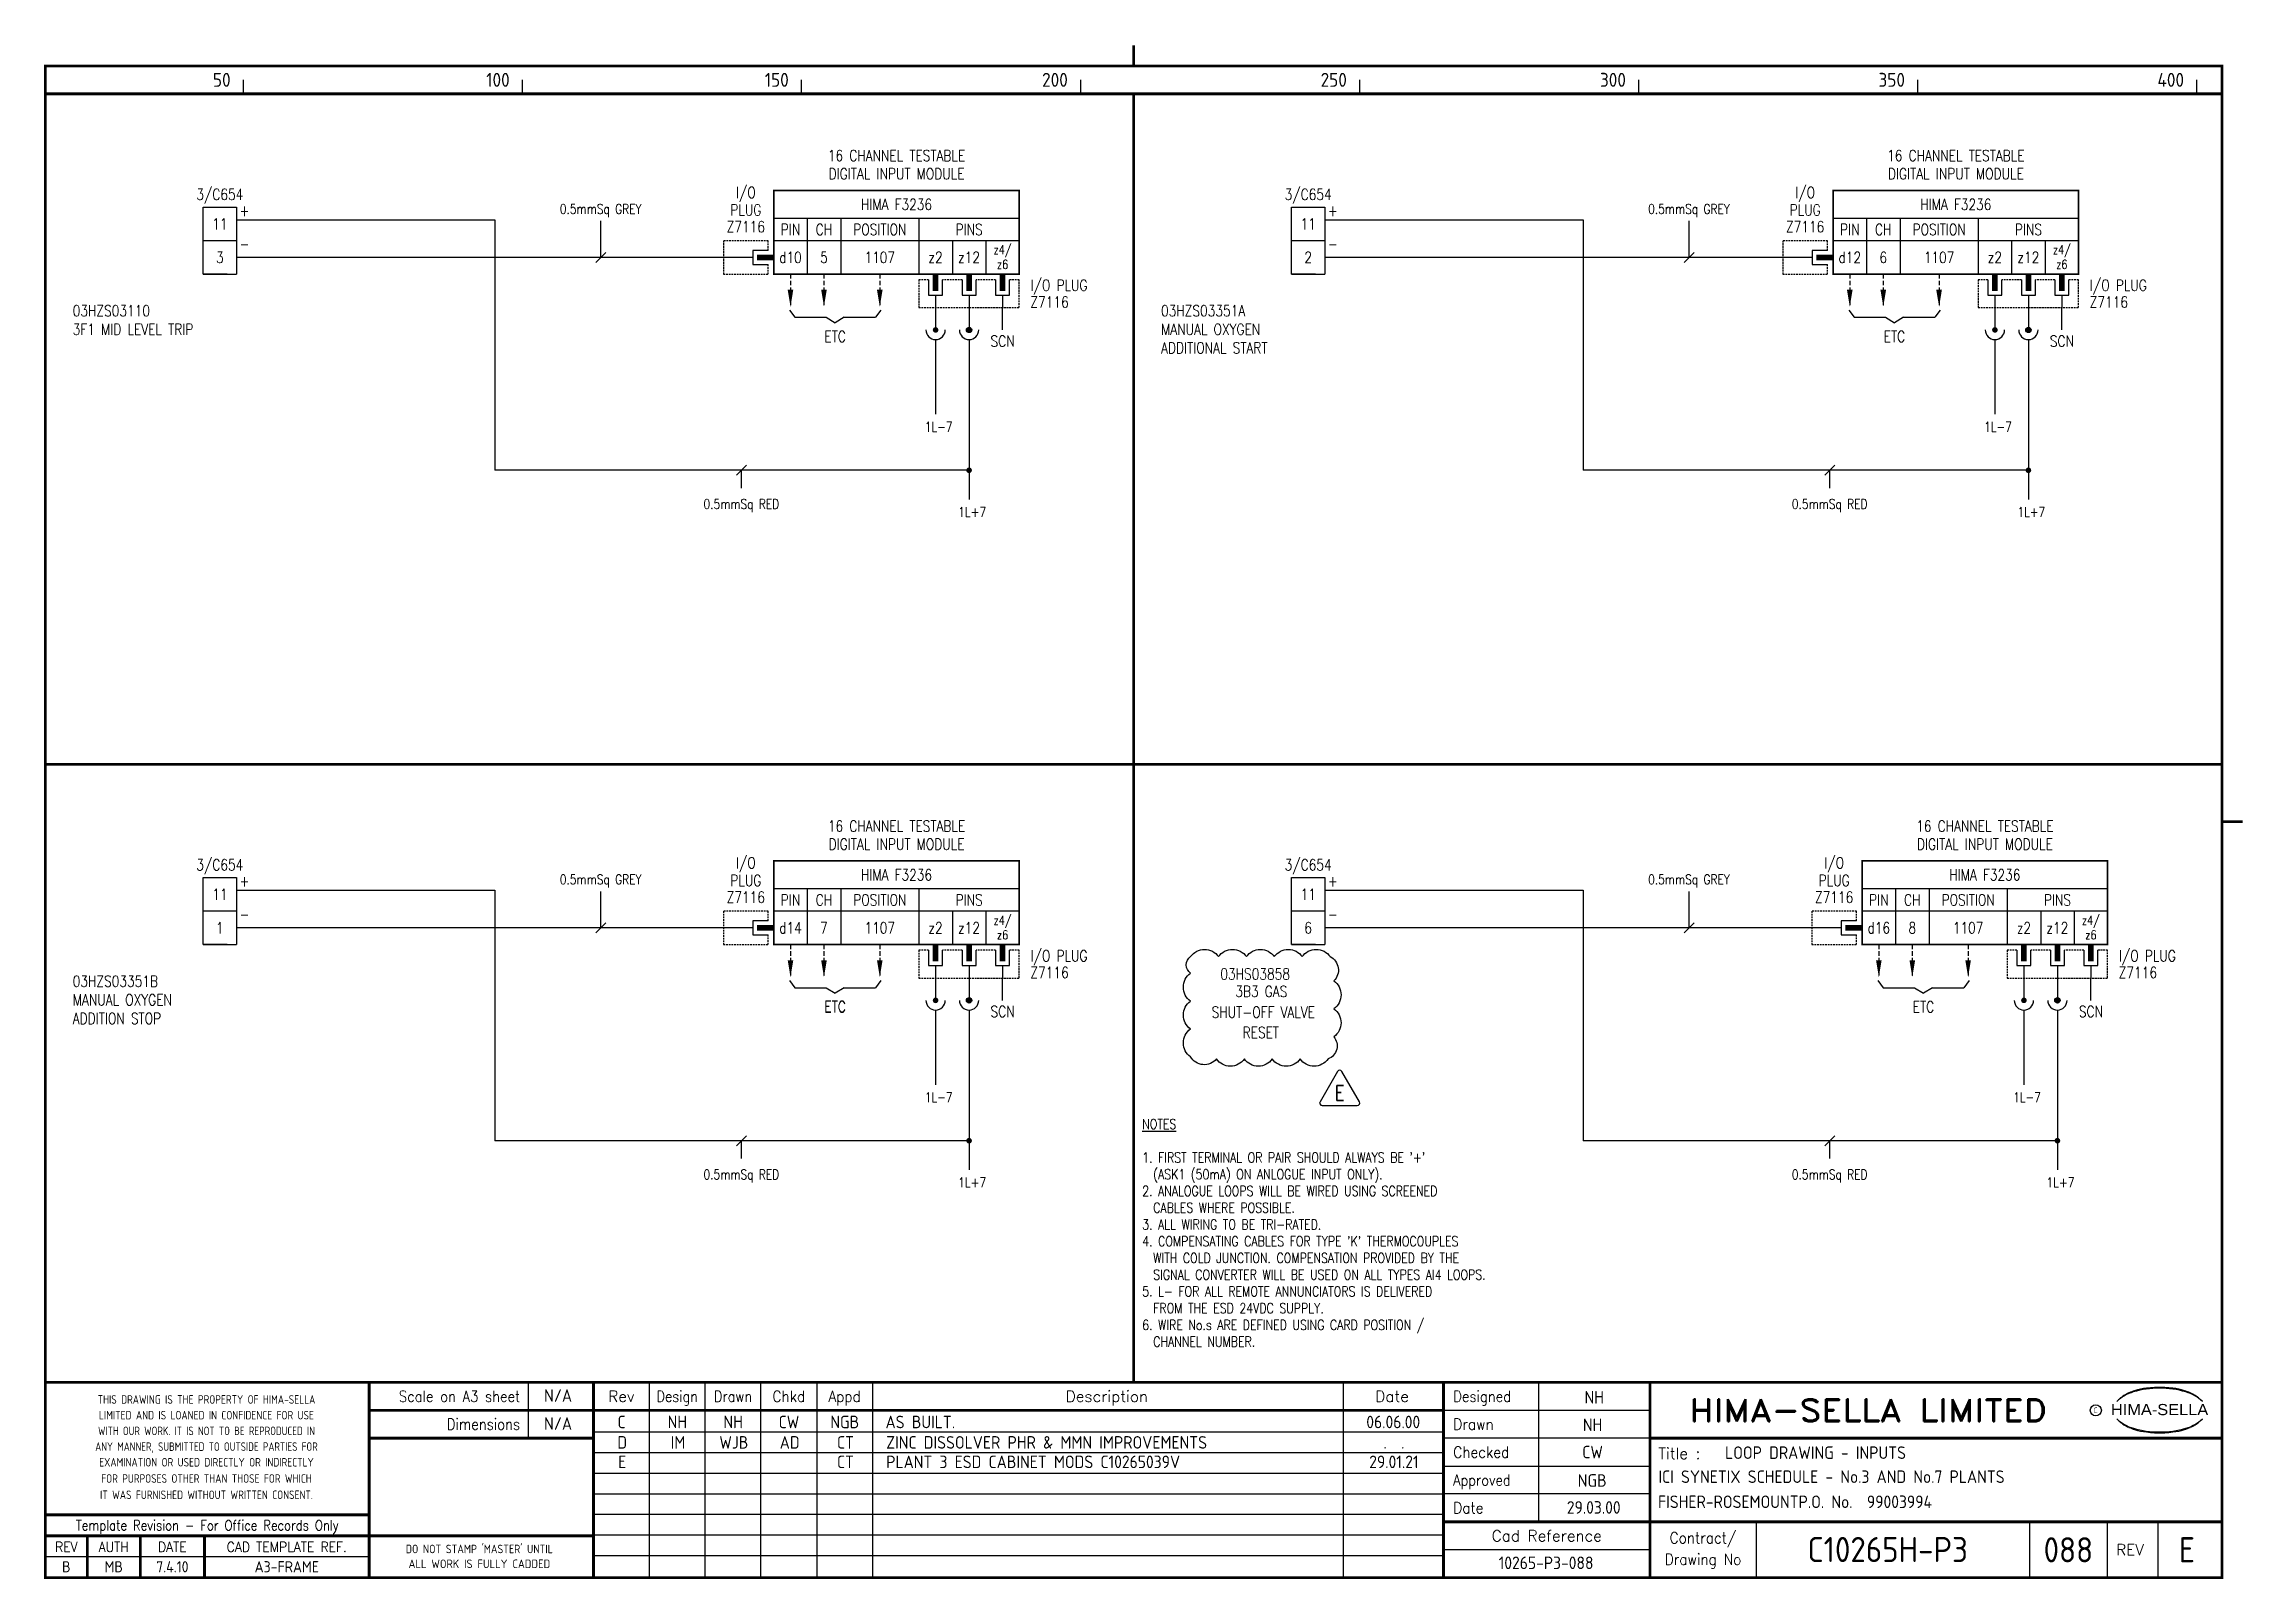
# Model space of a CAD drawing. Extents: x 14 to 408, y 0 to 275.
import ezdxf
from ezdxf.enums import TextEntityAlignment as Align

# ---------------------------------------------------------------- set-up
doc = ezdxf.new("R2010")
doc.units = 0
doc.header["$LTSCALE"] = 0.25
doc.header["$MEASUREMENT"] = 0
doc.linetypes.add('HIDDEN2', pattern=[4.7625, 3.175, -1.5875])
doc.layers.get('0').update_dxf_attribs({"color": 41, "linetype": 'CONTINUOUS'})
for name, color, linetype in [('00-DRG_FRAME', 12, 'CONTINUOUS'), ('01-DRAW', 7, 'CONTINUOUS'), ('02-TEXT', 2, 'CONTINUOUS'), ('051-TEXT', 2, 'CONTINUOUS'), ('DES', 2, 'CONTINUOUS'), ('DIM', 3, 'CONTINUOUS'), ('LAB', 2, 'CONTINUOUS'), ('RACK', 2, 'CONTINUOUS'), ('SLOT', 2, 'CONTINUOUS'), ('SNA', 2, 'CONTINUOUS'), ('TEXT', 2, 'CONTINUOUS'), ('TPOL', 3, 'CONTINUOUS'), ('XR_FUNCTION', 2, 'CONTINUOUS'), ('XR_MAIN', 2, 'CONTINUOUS')]:
    doc.layers.add(name, color=color, linetype=linetype)
doc.styles.add('ARIAL', font='arial.ttf', dxfattribs={"height": 2.5})
doc.styles.add('CROSSREF', font='ROMANS.shx', dxfattribs={"width": 0.8, "height": 1})
doc.styles.add('FUNCTION', font='ROMANS.shx', dxfattribs={"width": 0.8, "height": 2.5})
doc.styles.add('ISO', font='iso.shx')
doc.styles.add('PINS', font='ROMANS.shx', dxfattribs={"width": 0.8, "height": 2.5})
doc.styles.add('RACK', font='ROMANS.shx', dxfattribs={"width": 0.8, "height": 2.5})
doc.styles.add('ROMAND', font='ROMAND')
doc.styles.add('ROMANS', font='romans.shx', dxfattribs={"width": 0.8})
doc.styles.add('SLOT', font='romans.shx', dxfattribs={"width": 0.8, "height": 2})
doc.styles.add('SYMBOL', font='ROMANS.shx', dxfattribs={"width": 0.8, "height": 20})

msp = doc.modelspace()

# ---------------------------------------------------------------- texts
at = {"layer": '00-DRG_FRAME', "style": 'ISO'}
for s, p in [('50', (47.69, 267.75)), ('100', (97.69, 267.75)), ('150', (147.69, 267.75)), ('200', (197.69, 267.75)), ('250', (247.69, 267.75)), ('300', (297.69, 267.75)), ('350', (347.69, 267.75)), ('400', (397.69, 267.75))]:
    msp.add_text(s, height=2.5, dxfattribs=at).set_placement(p, align=Align.RIGHT)
at = {"layer": '00-DRG_FRAME', "color": 3, "style": 'ISO'}
for s, width, p in [('THIS DRAWING IS THE PROPERTY OF HIMA-SELLA', 0.9, (43.36, 32.44)), ("DO NOT STAMP 'MASTER' UNTIL", 0.95, (92.25, 5.79))]:
    msp.add_text(s, height=1.53, dxfattribs=dict(at, width=width)).set_placement(p, align=Align.MIDDLE)
at = {"layer": '00-DRG_FRAME', "color": 4, "style": 'ROMAND', "width": 0.87}
for s, p in [('Scale on A3 sheet', (99.54, 32)), ('Dimensions', (99.54, 27.01))]:
    msp.add_text(s, height=2, dxfattribs=at).set_placement(p, align=Align.RIGHT)
at = {"layer": '00-DRG_FRAME', "color": 4, "style": 'ROMAND'}
for s, p in [('Rev', (117.7, 32)), ('Description', (204.69, 32)), ('Date', (255.79, 32))]:
    msp.add_text(s, height=2, dxfattribs=at).set_placement(p, align=Align.CENTER)
for s, width, p in [('Design', 0.85, (127.7, 32)), ('Drawn', 0.85, (137.7, 32)), ('Chkd', 0.9, (147.7, 32)), ('Appd', 0.9, (157.7, 32))]:
    msp.add_text(s, height=2, dxfattribs=dict(at, width=width)).set_placement(p, align=Align.CENTER)
for s, width, p in [('Designed', 0.87, (266.75, 32)), ('Drawn', 0.9, (266.75, 27)), ('Checked', 0.9, (266.75, 22)), ('Approved', 0.85, (266.75, 17)), ('Date', 0.9, (266.75, 12))]:
    msp.add_text(s, height=2, dxfattribs=dict(at, width=width)).set_placement(p)
at = {"layer": '00-DRG_FRAME', "style": 'ROMAND', "width": 1.15}
msp.add_text('HIMA-SELLA LIMITED', height=4, dxfattribs=at).set_placement((341.1, 30.5), align=Align.MIDDLE)
at = {"layer": '00-DRG_FRAME', "style": 'ARIAL', "width": 1.05}
msp.add_text('HIMA-SELLA', height=2, dxfattribs=at).set_placement((393.3, 29.63), align=Align.CENTER)
at = {"layer": '00-DRG_FRAME', "color": 3, "style": 'ISO'}
for s, width, p in [('LIMITED AND IS LOANED IN CONFIDENCE FOR USE', 0.9, (43.36, 29.62)), ('ANY MANNER, SUBMITTED TO OUTSIDE PARTIES FOR', 0.87, (43.36, 23.99)), ('WITH OUR WORK. IT IS NOT TO BE REPRODUCED IN', 0.87, (43.36, 26.81)), ('EXAMINATION OR USED DIRECTLY OR INDIRECTLY', 0.9, (43.36, 21.18)), ('IT WAS FURNISHED WITHOUT WRITTEN CONSENT.', 0.9, (43.36, 15.35)), ('FOR PURPOSES OTHER THAN THOSE FOR WHICH', 0.9, (43.36, 18.27))]:
    msp.add_text(s, height=1.53, dxfattribs=dict(at, width=width)).set_placement(p, align=Align.MIDDLE_CENTER)
at = {"layer": '00-DRG_FRAME', "color": 3, "style": 'ISO', "width": 0.9}
msp.add_text('C', height=1, dxfattribs=at).set_placement((381.84, 30), align=Align.CENTER)
at = {"layer": '00-DRG_FRAME', "color": 4, "style": 'ROMAND'}
msp.add_text('Title :', height=2, dxfattribs=at).set_placement((303.5, 21.75))
for s, height, width, p in [('Template Revision - For Office Records Only', 1.8, 0.85, (43.5, 9.62)), ('Contract/', 2, 0.9, (311.5, 7.5)), ('REV', 1.8, 0.9, (18.25, 6)), ('AUTH', 1.8, 0.9, (26.75, 6)), ('DATE', 1.8, 0.9, (37.25, 6)), ('CAD TEMPLATE REF.', 1.8, 0.9, (57.75, 6)), ('Drawing No', 2, 0.9, (311.5, 3.5))]:
    msp.add_text(s, height=height, dxfattribs=dict(at, width=width)).set_placement(p, align=Align.MIDDLE)
for s, p in [('Cad Reference', (283.5, 8)), ('REV', (388, 5.5))]:
    msp.add_text(s, height=2, dxfattribs=at).set_placement(p, align=Align.MIDDLE)
at = {"layer": '00-DRG_FRAME', "color": 41, "style": 'ISO'}
for s, p in [('B', (18.25, 1.45)), ('MB', (26.75, 1.45)), ('7.4.10', (37.25, 1.45)), ('A3-FRAME', (57.75, 1.45))]:
    msp.add_text(s, height=2, dxfattribs=at).set_placement(p, align=Align.CENTER)
at = {"layer": '00-DRG_FRAME', "color": 3, "style": 'ISO'}
msp.add_text('ALL WORK IS FULLY CADDED', height=1.53, dxfattribs=at).set_placement((92.25, 2.98), align=Align.MIDDLE_CENTER)
at = {"layer": '01-DRAW', "style": 'ROMANS', "width": 0.8}
for s, p in [('+', (51.07, 244.57)), ('+', (246.07, 244.57)), ('-', (51.07, 238.57)), ('-', (246.07, 238.57)), ('+', (51.07, 124.38)), ('+', (246.07, 124.38)), ('-', (51.07, 118.38)), ('-', (246.07, 118.38))]:
    msp.add_text(s, height=2, dxfattribs=at).set_placement(p, align=Align.RIGHT)
at = {"layer": '01-DRAW', "color": 2, "style": 'ROMANS', "width": 0.8}
for s, p in [('ETC', (156, 222)), ('ETC', (345.8, 222)), ('3B3 GAS ', (232.9, 104.59)), ('ETC', (156, 101.9)), ('ETC', (156, 101.81)), ('SHUT-OFF VALVE ', (233.27, 100.86)), ('ETC', (351, 101.81)), ('RESET', (232.27, 97.21))]:
    msp.add_text(s, height=2, dxfattribs=at).set_placement(p, align=Align.CENTER)
at = {"layer": '01-DRAW', "style": 'ROMANS', "width": 0.8}
for s, p in [('1L-7', (172.06, 205.93)), ('1L-7', (361.85, 205.93)), ('1L+7', (178.06, 190.67)), ('1L+7', (367.85, 190.67)), ('1L-7', (172.06, 85.74)), ('1L-7', (367.06, 85.74)), ('1L+7', (178.06, 70.48)), ('1L+7', (373.06, 70.48))]:
    msp.add_text(s, height=1.75, dxfattribs=at).set_placement(p)
at = {"layer": '01-DRAW', "char_height": 2, "attachment_point": 5, "style": 'ROMANS'}
for s, insert in [('11', (45.75, 243.17)), ('11', (240.75, 243.17)), ('3', (45.75, 237.17)), ('2', (240.75, 237.17)), ('11', (45.75, 122.98)), ('11', (240.75, 122.98)), ('1', (45.75, 116.98)), ('6', (240.75, 116.98))]:
    msp.add_mtext_dynamic_manual_height_columns(s, width=6, gutter_width=12.5, heights=[5.95], dxfattribs=dict(at, insert=insert))
at = {"layer": '01-DRAW', "insert": (211.02, 82.71), "char_height": 1.8, "width": 80.9791, "attachment_point": 1, "style": 'ROMANS'}
msp.add_mtext("{\\LNOTES\\P\\P}1. FIRST TERMINAL OR PAIR SHOULD ALWAYS BE '+'\\P  (ASK1 (50mA) ON ANLOGUE INPUT ONLY).\\P2. ANALOGUE LOOPS WILL BE WIRED USING SCREENED\\P  CABLES WHERE POSSIBLE.\\P3. ALL WIRING TO BE TRI-RATED.\\P4. COMPENSATING CABLES FOR TYPE 'K' THERMOCOUPLES \\P  WITH COLD JUNCTION. COMPENSATION PROVIDED BY THE\\P  SIGNAL CONVERTER WILL BE USED ON ALL TYPES AI4 LOOPS.\\P5. L- FOR ALL REMOTE ANNUNCIATORS IS DELIVERED \\P  FROM THE ESD 24VDC SUPPLY.\\P6. WIRE No.s ARE DEFINED USING CARD POSITION /\\P  CHANNEL NUMBER.          ", dxfattribs=at)
at = {"layer": '051-TEXT', "style": 'ROMANS', "width": 0.8}
for p in [(45.75, 247.47), (240.75, 247.47), (45.75, 127.28), (240.75, 127.28)]:
    msp.add_text('3/C654', height=2, dxfattribs=at).set_placement(p, align=Align.CENTER)
at = {"layer": 'DIM', "style": 'ROMANS', "width": 0.8}
for s, p in [('0.5mmSq GREY', (114, 244.98)), ('0.5mmSq GREY', (309, 244.98)), ('0.5mmSq RED', (139.21, 192.09)), ('0.5mmSq RED', (334.21, 192.09)), ('0.5mmSq GREY', (114, 124.79)), ('0.5mmSq GREY', (309, 124.79)), ('0.5mmSq RED', (139.21, 71.9)), ('0.5mmSq RED', (334.21, 71.9))]:
    msp.add_text(s, height=1.75, dxfattribs=at).set_placement(p, align=Align.CENTER)
at = {"layer": 'TEXT', "char_height": 2, "width": 47.7416, "attachment_point": 1, "style": 'ROMANS'}
for s, insert in [('03HZS03110\\P3F1 MID LEVEL TRIP', (19.4, 228.61)), ('03HZS03351A\\PMANUAL OXYGEN\\PADDITIONAL START', (214.4, 228.61)), ('03HZS03351B\\PMANUAL OXYGEN\\PADDITION STOP', (19.4, 108.41)), ('{03HS03858}', (225.02, 109.71))]:
    msp.add_mtext(s, dxfattribs=dict(at, insert=insert))

# ---------------------------------------------------------------- blocks, each defined once
blk = doc.blocks.new('A3-REVA')
at = {"layer": '051-TEXT', "style": 'ISO'}
for tag, p in [('DESIGNED', (292.01, 31.7)), ('A', (117.73, 27.28)), ('DES', (127.73, 27.28)), ('DRN', (137.73, 27.28)), ('CHKD', (147.73, 27.28)), ('APPD', (157.73, 27.28)), ('DATE', (256, 27.28)), ('DRAWN', (291.72, 26.77)), ('CHECKED', (291.72, 21.89)), ('APPD', (291.65, 16.79)), ('DATE', (291.92, 11.96))]:
    blk.add_attdef(tag, text='', height=2.25, dxfattribs=at).set_placement(p, align=Align.CENTER)
blk.add_attdef('DESCRIPTION', (165.03, 27.28), '', height=2.25, dxfattribs=at)
blk = doc.blocks.new('A3-REVB')
at = {"layer": '051-TEXT', "style": 'ISO'}
for tag, p in [('A', (124.85, -20.36)), ('DES', (134.85, -20.36)), ('DRN', (144.85, -20.36)), ('CHKD', (154.85, -20.36)), ('APPD', (164.85, -20.36)), ('DATE', (263.12, -20.36))]:
    blk.add_attdef(tag, text='', height=2.25, dxfattribs=at).set_placement(p, align=Align.CENTER)
blk.add_attdef('DESCRIPTION', (172.15, -20.36), '', height=2.25, dxfattribs=at)
blk = doc.blocks.new('A3-TITLE')
at = {"layer": '051-TEXT', "style": 'ISO'}
blk.add_attdef('TITLE_1', (315.46, 21.78), '', height=2.25, dxfattribs=at)
for tag, p in [('DRGNO', (376.96, 3.24)), ('REV.', (398.2, 3.24))]:
    blk.add_attdef(tag, text='', height=4.5, dxfattribs=at).set_placement(p, align=Align.CENTER)
blk = doc.blocks.new('A3-CONTRACT')
at = {"layer": '051-TEXT', "color": 41, "style": 'ISO'}
for tag, height, p in [('SCALE', 2.25, (106.71, 31.82)), ('DIMS', 2.25, (106.71, 26.8)), ('CAD-REF', 2.25, (283.73, 1.84)), ('CONTRACT', 4.5, (344.94, 3.1))]:
    blk.add_attdef(tag, text='', height=height, dxfattribs=at).set_placement(p, align=Align.CENTER)
for tag, p in [('TITLE_2', (303.86, 17.28)), ('TITLE_3', (303.79, 12.78))]:
    blk.add_attdef(tag, p, '', height=2.25, dxfattribs=at)
blk = doc.blocks.new('F3236-06')
for p, q in [((44, 7), (0, 7)), ((6, 7), (6, -3)), ((12, 7), (12, -3)), ((26, 7), (26, -3)), ((-3.75, 0), (-9, 0)), ((-3.75, 1.25), (-3.75, -1.25)), ((-1, 1.25), (-3.75, 1.25)), ((44, 3), (0, 3)), ((32, 3), (32, -3)), ((38, 3), (38, -3)), ((-3.75, -1.25), (-1, -1.25)), ((27.75, -4), (27.75, -6.75)), ((27.75, -6.75), (30.25, -6.75)), ((29, -6.75), (29, -9)), ((30.25, -6.75), (30.25, -4)), ((33.75, -4), (33.75, -6.75)), ((33.75, -6.75), (36.25, -6.75)), ((35, -6.75), (35, -9)), ((36.25, -6.75), (36.25, -4)), ((39.75, -4), (39.75, -6.75)), ((39.75, -6.75), (42.25, -6.75)), ((41, -6.75), (41, -9)), ((42.25, -6.75), (42.25, -4)), ((41, -13), (41, -9))]:
    blk.add_line(p, q)
at = {"const_width": 0.3}
blk.add_lwpolyline([(44, 12), (0, 12), (0, -3), (44, -3)], close=True, dxfattribs=at)
at = {"color": 3, "linetype": 'HIDDEN2', "ltscale": 0.4}
for points in [[(-1, 1.25), (-1, 3), (-9, 3), (-9, -3), (-1, -3), (-1, -1.25)], [(27.75, -4), (26, -4), (26, -9), (44, -9), (44, -4), (42.25, -4)], [(33.75, -4), (30.25, -4)], [(39.75, -4), (36.25, -4)]]:
    blk.add_lwpolyline(points, dxfattribs=at)
blk.add_lwpolyline([(-3, 0, 1, 1, 0), (0, 0, 0.5, 0.5, 0)], format="xyseb")
at = {"const_width": 1}
for points in [[(29, -6), (29, -3)], [(35, -6), (35, -3)], [(41, -6), (41, -3)]]:
    blk.add_lwpolyline(points, dxfattribs=at)
at = {"layer": 'DES', "style": 'PINS', "width": 0.8, "flags": 1}
blk.add_attdef('DES1', (48, 14), '', height=1.5, dxfattribs=at)
at = {"layer": 'LAB', "style": 'PINS', "width": 0.8, "flags": 1}
blk.add_attdef('LAB1', text='', height=1.5, dxfattribs=at).set_placement((48, 2.5), align=Align.MIDDLE_LEFT)
at = {"layer": 'RACK', "style": 'RACK', "width": 0.8}
blk.add_attdef('SLOT', text='', height=2, dxfattribs=at).set_placement((19, 0), align=Align.MIDDLE)
at = {"layer": 'SLOT', "style": 'SLOT', "width": 0.8}
blk.add_attdef('ADD1', text='', height=2, dxfattribs=at).set_placement((9, 0), align=Align.MIDDLE)
at = {"layer": 'SNA', "style": 'SYMBOL', "width": 0.8, "flags": 1}
blk.add_attdef('SNA', (48, 8), '', height=1.5, dxfattribs=at)
at = {"layer": 'TEXT', "style": 'ROMANS', "width": 0.8}
for s, p in [('16 CHANNEL TESTABLE', (22, 17.25)), ('DIGITAL INPUT MODULE', (22, 14))]:
    blk.add_text(s, height=2, dxfattribs=at).set_placement(p, align=Align.CENTER)
for s, height, p in [('I/O', 2, (-5, 11.5)), ('PLUG', 2, (-5, 8.5)), ('HIMA F3236', 2, (22, 9.5)), ('Z7116', 2, (-5, 5.5)), ('PIN', 2, (3, 5)), ('CH', 2, (9, 5)), ('POSITION', 2, (19, 5)), ('PINS', 2, (35, 5)), ('d12', 2, (3, 0)), ('z2', 2, (29, 0)), ('z12', 2, (35, 0)), ('z4/', 1.6, (41, 1.25)), ('z6', 1.6, (41, -1.25)), ('SCN', 2, (41, -15))]:
    blk.add_text(s, height=height, dxfattribs=at).set_placement(p, align=Align.MIDDLE)
for s, p in [('I/O PLUG', (46, -5)), ('Z7116', (46, -8))]:
    blk.add_text(s, height=2, dxfattribs=at).set_placement(p, align=Align.MIDDLE_LEFT)
at = {"layer": 'TPOL', "style": 'PINS', "width": 0.8, "flags": 1}
blk.add_attdef('CN2', text='', height=1, dxfattribs=at).set_placement((-9, 0), align=Align.MIDDLE_LEFT)
at = {"layer": 'TPOL', "color": 2, "style": 'PINS', "width": 0.8}
blk.add_attdef('CN1', text='', height=2, dxfattribs=at).set_placement((3, 0), align=Align.MIDDLE)
at = {"layer": 'TPOL', "style": 'PINS', "width": 0.8, "flags": 1}
for tag, p in [('CN3', (29, -9)), ('CN4', (35, -9))]:
    blk.add_attdef(tag, text='', height=1, dxfattribs=at).set_placement(p, align=Align.BOTTOM_CENTER)
at = {"layer": 'XR_FUNCTION', "style": 'FUNCTION', "width": 0.8, "flags": 1}
blk.add_attdef('XR_FUNCTION', (48, 10), '', height=1.5, dxfattribs=at)
at = {"layer": 'XR_MAIN', "style": 'CROSSREF', "width": 0.8, "flags": 1}
blk.add_attdef('XR_MAIN', (48, 4), '', height=1.5, dxfattribs=at)
blk = doc.blocks.new('F3236-08')
for p, q in [((44, 7), (0, 7)), ((6, 7), (6, -3)), ((12, 7), (12, -3)), ((26, 7), (26, -3)), ((-3.75, 0), (-9, 0)), ((-3.75, 1.25), (-3.75, -1.25)), ((-1, 1.25), (-3.75, 1.25)), ((44, 3), (0, 3)), ((32, 3), (32, -3)), ((38, 3), (38, -3)), ((-3.75, -1.25), (-1, -1.25)), ((27.75, -4), (27.75, -6.75)), ((27.75, -6.75), (30.25, -6.75)), ((29, -6.75), (29, -9)), ((30.25, -6.75), (30.25, -4)), ((33.75, -4), (33.75, -6.75)), ((33.75, -6.75), (36.25, -6.75)), ((35, -6.75), (35, -9)), ((36.25, -6.75), (36.25, -4)), ((39.75, -4), (39.75, -6.75)), ((39.75, -6.75), (42.25, -6.75)), ((41, -6.75), (41, -9)), ((42.25, -6.75), (42.25, -4)), ((41, -13), (41, -9))]:
    blk.add_line(p, q)
at = {"const_width": 0.3}
blk.add_lwpolyline([(44, 12), (0, 12), (0, -3), (44, -3)], close=True, dxfattribs=at)
at = {"color": 3, "linetype": 'HIDDEN2', "ltscale": 0.4}
for points in [[(-1, 1.25), (-1, 3), (-9, 3), (-9, -3), (-1, -3), (-1, -1.25)], [(27.75, -4), (26, -4), (26, -9), (44, -9), (44, -4), (42.25, -4)], [(33.75, -4), (30.25, -4)], [(39.75, -4), (36.25, -4)]]:
    blk.add_lwpolyline(points, dxfattribs=at)
blk.add_lwpolyline([(-3, 0, 1, 1, 0), (0, 0, 0.5, 0.5, 0)], format="xyseb")
at = {"const_width": 1}
for points in [[(29, -6), (29, -3)], [(35, -6), (35, -3)], [(41, -6), (41, -3)]]:
    blk.add_lwpolyline(points, dxfattribs=at)
at = {"layer": 'DES', "style": 'PINS', "width": 0.8, "flags": 1}
blk.add_attdef('DES1', (48, 14), '', height=1.5, dxfattribs=at)
at = {"layer": 'LAB', "style": 'PINS', "width": 0.8, "flags": 1}
blk.add_attdef('LAB1', text='', height=1.5, dxfattribs=at).set_placement((48, 2.5), align=Align.MIDDLE_LEFT)
at = {"layer": 'RACK', "style": 'RACK', "width": 0.8}
blk.add_attdef('SLOT', text='', height=2, dxfattribs=at).set_placement((19, 0), align=Align.MIDDLE)
at = {"layer": 'SLOT', "style": 'SLOT', "width": 0.8}
blk.add_attdef('ADD1', text='', height=2, dxfattribs=at).set_placement((9, 0), align=Align.MIDDLE)
at = {"layer": 'SNA', "style": 'SYMBOL', "width": 0.8, "flags": 1}
blk.add_attdef('SNA', (48, 8), '', height=1.5, dxfattribs=at)
at = {"layer": 'TEXT', "style": 'ROMANS', "width": 0.8}
for s, p in [('16 CHANNEL TESTABLE', (22, 17.25)), ('DIGITAL INPUT MODULE', (22, 14))]:
    blk.add_text(s, height=2, dxfattribs=at).set_placement(p, align=Align.CENTER)
for s, height, p in [('I/O', 2, (-5, 11.5)), ('PLUG', 2, (-5, 8.5)), ('HIMA F3236', 2, (22, 9.5)), ('Z7116', 2, (-5, 5.5)), ('PIN', 2, (3, 5)), ('CH', 2, (9, 5)), ('POSITION', 2, (19, 5)), ('PINS', 2, (35, 5)), ('d16', 2, (3, 0)), ('z2', 2, (29, 0)), ('z12', 2, (35, 0)), ('z4/', 1.6, (41, 1.25)), ('z6', 1.6, (41, -1.25)), ('SCN', 2, (41, -15))]:
    blk.add_text(s, height=height, dxfattribs=at).set_placement(p, align=Align.MIDDLE)
for s, p in [('I/O PLUG', (46, -5)), ('Z7116', (46, -8))]:
    blk.add_text(s, height=2, dxfattribs=at).set_placement(p, align=Align.MIDDLE_LEFT)
at = {"layer": 'TPOL', "style": 'PINS', "width": 0.8, "flags": 1}
blk.add_attdef('CN2', text='', height=1, dxfattribs=at).set_placement((-9, 0), align=Align.MIDDLE_LEFT)
at = {"layer": 'TPOL', "color": 2, "style": 'PINS', "width": 0.8}
blk.add_attdef('CN1', text='', height=2, dxfattribs=at).set_placement((3, 0), align=Align.MIDDLE)
at = {"layer": 'TPOL', "style": 'PINS', "width": 0.8, "flags": 1}
for tag, p in [('CN3', (29, -9)), ('CN4', (35, -9))]:
    blk.add_attdef(tag, text='', height=1, dxfattribs=at).set_placement(p, align=Align.BOTTOM_CENTER)
at = {"layer": 'XR_FUNCTION', "style": 'FUNCTION', "width": 0.8, "flags": 1}
blk.add_attdef('XR_FUNCTION', (48, 10), '', height=1.5, dxfattribs=at)
at = {"layer": 'XR_MAIN', "style": 'CROSSREF', "width": 0.8, "flags": 1}
blk.add_attdef('XR_MAIN', (48, 4), '', height=1.5, dxfattribs=at)
blk = doc.blocks.new('F3236-05')
for p, q in [((44, 7), (0, 7)), ((6, 7), (6, -3)), ((12, 7), (12, -3)), ((26, 7), (26, -3)), ((-3.75, 0), (-9, 0)), ((-3.75, 1.25), (-3.75, -1.25)), ((-1, 1.25), (-3.75, 1.25)), ((44, 3), (0, 3)), ((32, 3), (32, -3)), ((38, 3), (38, -3)), ((-3.75, -1.25), (-1, -1.25)), ((27.75, -4), (27.75, -6.75)), ((27.75, -6.75), (30.25, -6.75)), ((29, -6.75), (29, -9)), ((30.25, -6.75), (30.25, -4)), ((33.75, -4), (33.75, -6.75)), ((33.75, -6.75), (36.25, -6.75)), ((35, -6.75), (35, -9)), ((36.25, -6.75), (36.25, -4)), ((39.75, -4), (39.75, -6.75)), ((39.75, -6.75), (42.25, -6.75)), ((41, -6.75), (41, -9)), ((42.25, -6.75), (42.25, -4)), ((41, -13), (41, -9))]:
    blk.add_line(p, q)
at = {"const_width": 0.3}
blk.add_lwpolyline([(44, 12), (0, 12), (0, -3), (44, -3)], close=True, dxfattribs=at)
at = {"color": 3, "linetype": 'HIDDEN2', "ltscale": 0.4}
for points in [[(-1, 1.25), (-1, 3), (-9, 3), (-9, -3), (-1, -3), (-1, -1.25)], [(27.75, -4), (26, -4), (26, -9), (44, -9), (44, -4), (42.25, -4)], [(33.75, -4), (30.25, -4)], [(39.75, -4), (36.25, -4)]]:
    blk.add_lwpolyline(points, dxfattribs=at)
blk.add_lwpolyline([(-3, 0, 1, 1, 0), (0, 0, 0.5, 0.5, 0)], format="xyseb")
at = {"const_width": 1}
for points in [[(29, -6), (29, -3)], [(35, -6), (35, -3)], [(41, -6), (41, -3)]]:
    blk.add_lwpolyline(points, dxfattribs=at)
at = {"layer": 'DES', "style": 'PINS', "width": 0.8, "flags": 1}
blk.add_attdef('DES1', (48, 14), '', height=1.5, dxfattribs=at)
at = {"layer": 'LAB', "style": 'PINS', "width": 0.8, "flags": 1}
blk.add_attdef('LAB1', text='', height=1.5, dxfattribs=at).set_placement((48, 2.5), align=Align.MIDDLE_LEFT)
at = {"layer": 'RACK', "style": 'RACK', "width": 0.8}
blk.add_attdef('SLOT', text='', height=2, dxfattribs=at).set_placement((19, 0), align=Align.MIDDLE)
at = {"layer": 'SLOT', "style": 'SLOT', "width": 0.8}
blk.add_attdef('ADD1', text='', height=2, dxfattribs=at).set_placement((9, 0), align=Align.MIDDLE)
at = {"layer": 'SNA', "style": 'SYMBOL', "width": 0.8, "flags": 1}
blk.add_attdef('SNA', (48, 8), '', height=1.5, dxfattribs=at)
at = {"layer": 'TEXT', "style": 'ROMANS', "width": 0.8}
for s, p in [('16 CHANNEL TESTABLE', (22, 17.25)), ('DIGITAL INPUT MODULE', (22, 14))]:
    blk.add_text(s, height=2, dxfattribs=at).set_placement(p, align=Align.CENTER)
for s, height, p in [('I/O', 2, (-5, 11.5)), ('PLUG', 2, (-5, 8.5)), ('HIMA F3236', 2, (22, 9.5)), ('Z7116', 2, (-5, 5.5)), ('PIN', 2, (3, 5)), ('CH', 2, (9, 5)), ('POSITION', 2, (19, 5)), ('PINS', 2, (35, 5)), ('d10', 2, (3, 0)), ('z2', 2, (29, 0)), ('z12', 2, (35, 0)), ('z4/', 1.6, (41, 1.25)), ('z6', 1.6, (41, -1.25)), ('SCN', 2, (41, -15))]:
    blk.add_text(s, height=height, dxfattribs=at).set_placement(p, align=Align.MIDDLE)
for s, p in [('I/O PLUG', (46, -5)), ('Z7116', (46, -8))]:
    blk.add_text(s, height=2, dxfattribs=at).set_placement(p, align=Align.MIDDLE_LEFT)
at = {"layer": 'TPOL', "style": 'PINS', "width": 0.8, "flags": 1}
blk.add_attdef('CN2', text='', height=1, dxfattribs=at).set_placement((-9, 0), align=Align.MIDDLE_LEFT)
at = {"layer": 'TPOL', "color": 2, "style": 'PINS', "width": 0.8}
blk.add_attdef('CN1', text='', height=2, dxfattribs=at).set_placement((3, 0), align=Align.MIDDLE)
at = {"layer": 'TPOL', "style": 'PINS', "width": 0.8, "flags": 1}
for tag, p in [('CN3', (29, -9)), ('CN4', (35, -9))]:
    blk.add_attdef(tag, text='', height=1, dxfattribs=at).set_placement(p, align=Align.BOTTOM_CENTER)
at = {"layer": 'XR_FUNCTION', "style": 'FUNCTION', "width": 0.8, "flags": 1}
blk.add_attdef('XR_FUNCTION', (48, 10), '', height=1.5, dxfattribs=at)
at = {"layer": 'XR_MAIN', "style": 'CROSSREF', "width": 0.8, "flags": 1}
blk.add_attdef('XR_MAIN', (48, 4), '', height=1.5, dxfattribs=at)
blk = doc.blocks.new('F3236-07')
for p, q in [((44, 7), (0, 7)), ((6, 7), (6, -3)), ((12, 7), (12, -3)), ((26, 7), (26, -3)), ((-3.75, 0), (-9, 0)), ((-3.75, 1.25), (-3.75, -1.25)), ((-1, 1.25), (-3.75, 1.25)), ((44, 3), (0, 3)), ((32, 3), (32, -3)), ((38, 3), (38, -3)), ((-3.75, -1.25), (-1, -1.25)), ((27.75, -4), (27.75, -6.75)), ((27.75, -6.75), (30.25, -6.75)), ((29, -6.75), (29, -9)), ((30.25, -6.75), (30.25, -4)), ((33.75, -4), (33.75, -6.75)), ((33.75, -6.75), (36.25, -6.75)), ((35, -6.75), (35, -9)), ((36.25, -6.75), (36.25, -4)), ((39.75, -4), (39.75, -6.75)), ((39.75, -6.75), (42.25, -6.75)), ((41, -6.75), (41, -9)), ((42.25, -6.75), (42.25, -4)), ((41, -13), (41, -9))]:
    blk.add_line(p, q)
at = {"const_width": 0.3}
blk.add_lwpolyline([(44, 12), (0, 12), (0, -3), (44, -3)], close=True, dxfattribs=at)
at = {"color": 3, "linetype": 'HIDDEN2', "ltscale": 0.4}
for points in [[(-1, 1.25), (-1, 3), (-9, 3), (-9, -3), (-1, -3), (-1, -1.25)], [(27.75, -4), (26, -4), (26, -9), (44, -9), (44, -4), (42.25, -4)], [(33.75, -4), (30.25, -4)], [(39.75, -4), (36.25, -4)]]:
    blk.add_lwpolyline(points, dxfattribs=at)
blk.add_lwpolyline([(-3, 0, 1, 1, 0), (0, 0, 0.5, 0.5, 0)], format="xyseb")
at = {"const_width": 1}
for points in [[(29, -6), (29, -3)], [(35, -6), (35, -3)], [(41, -6), (41, -3)]]:
    blk.add_lwpolyline(points, dxfattribs=at)
at = {"layer": 'DES', "style": 'PINS', "width": 0.8, "flags": 1}
blk.add_attdef('DES1', (48, 14), '', height=1.5, dxfattribs=at)
at = {"layer": 'LAB', "style": 'PINS', "width": 0.8, "flags": 1}
blk.add_attdef('LAB1', text='', height=1.5, dxfattribs=at).set_placement((48, 2.5), align=Align.MIDDLE_LEFT)
at = {"layer": 'RACK', "style": 'RACK', "width": 0.8}
blk.add_attdef('SLOT', text='', height=2, dxfattribs=at).set_placement((19, 0), align=Align.MIDDLE)
at = {"layer": 'SLOT', "style": 'SLOT', "width": 0.8}
blk.add_attdef('ADD1', text='', height=2, dxfattribs=at).set_placement((9, 0), align=Align.MIDDLE)
at = {"layer": 'SNA', "style": 'SYMBOL', "width": 0.8, "flags": 1}
blk.add_attdef('SNA', (48, 8), '', height=1.5, dxfattribs=at)
at = {"layer": 'TEXT', "style": 'ROMANS', "width": 0.8}
for s, p in [('16 CHANNEL TESTABLE', (22, 17.25)), ('DIGITAL INPUT MODULE', (22, 14))]:
    blk.add_text(s, height=2, dxfattribs=at).set_placement(p, align=Align.CENTER)
for s, height, p in [('I/O', 2, (-5, 11.5)), ('PLUG', 2, (-5, 8.5)), ('HIMA F3236', 2, (22, 9.5)), ('Z7116', 2, (-5, 5.5)), ('PIN', 2, (3, 5)), ('CH', 2, (9, 5)), ('POSITION', 2, (19, 5)), ('PINS', 2, (35, 5)), ('d14', 2, (3, 0)), ('z2', 2, (29, 0)), ('z12', 2, (35, 0)), ('z4/', 1.6, (41, 1.25)), ('z6', 1.6, (41, -1.25)), ('SCN', 2, (41, -15))]:
    blk.add_text(s, height=height, dxfattribs=at).set_placement(p, align=Align.MIDDLE)
for s, p in [('I/O PLUG', (46, -5)), ('Z7116', (46, -8))]:
    blk.add_text(s, height=2, dxfattribs=at).set_placement(p, align=Align.MIDDLE_LEFT)
at = {"layer": 'TPOL', "style": 'PINS', "width": 0.8, "flags": 1}
blk.add_attdef('CN2', text='', height=1, dxfattribs=at).set_placement((-9, 0), align=Align.MIDDLE_LEFT)
at = {"layer": 'TPOL', "color": 2, "style": 'PINS', "width": 0.8}
blk.add_attdef('CN1', text='', height=2, dxfattribs=at).set_placement((3, 0), align=Align.MIDDLE)
at = {"layer": 'TPOL', "style": 'PINS', "width": 0.8, "flags": 1}
for tag, p in [('CN3', (29, -9)), ('CN4', (35, -9))]:
    blk.add_attdef(tag, text='', height=1, dxfattribs=at).set_placement(p, align=Align.BOTTOM_CENTER)
at = {"layer": 'XR_FUNCTION', "style": 'FUNCTION', "width": 0.8, "flags": 1}
blk.add_attdef('XR_FUNCTION', (48, 10), '', height=1.5, dxfattribs=at)
at = {"layer": 'XR_MAIN', "style": 'CROSSREF', "width": 0.8, "flags": 1}
blk.add_attdef('XR_MAIN', (48, 4), '', height=1.5, dxfattribs=at)
blk = doc.blocks.new('TRI-E')
at = {"layer": '01-DRAW'}
blk.add_lwpolyline([(-0.26, 2.55), (-2.34, -1.05, 0.57735), (-2.08, -1.5), (2.08, -1.5, 0.57735), (2.34, -1.05), (0.26, 2.55, 0.57735)], format="xyb", close=True, dxfattribs=at)
at = {"layer": '02-TEXT', "color": 2, "style": 'ROMANS', "width": 0.8}
blk.add_text('E', height=1.8, dxfattribs=at).set_placement((0, 0), align=Align.MIDDLE)

# ---------------------------------------------------------------- linework, layer by layer
at = {"layer": '00-DRG_FRAME'}
for p, q in [((50, 266.5), (50, 269)), ((100, 266.5), (100, 269)), ((150, 266.5), (150, 269)), ((200, 266.5), (200, 269)), ((250, 266.5), (250, 269)), ((300, 266.5), (300, 269)), ((350, 266.5), (350, 269)), ((400, 266.5), (400, 269)), ((101.01, 35.5), (101.01, 25.5)), ((122.7, 35.5), (122.7, 0.5)), ((132.7, 0.5), (132.7, 35.5)), ((142.7, 0.5), (142.7, 35.5)), ((152.7, 35.5), (152.7, 0.5)), ((162.7, 35.5), (162.7, 0.5)), ((247, 35.5), (247, 0.5)), ((282, 35.5), (282, 10.5)), ((265, 30.5), (302, 30.5)), ((265, 26.59), (112.7, 26.59)), ((302, 25.5), (265, 25.5)), ((265, 22.89), (112.7, 22.89)), ((265, 20.5), (302, 20.5)), ((265, 19.19), (112.7, 19.19)), ((265, 15.49), (112.7, 15.49)), ((302, 15.5), (265, 15.5)), ((265, 11.79), (112.7, 11.79)), ((265, 8.09), (112.7, 8.09)), ((321, 10.5), (321, 0.5)), ((370, 10.5), (370, 0.5)), ((384, 0.5), (384, 10.5)), ((393, 10.5), (393, 0.5)), ((72.5, 4.25), (14.5, 4.25)), ((265, 4.39), (112.7, 4.39)), ((302, 5.5), (265, 5.5))]:
    msp.add_line(p, q, dxfattribs=at)
at = {"layer": '00-DRG_FRAME', "const_width": 0.5}
for points in [[(209.5, 271.5), (209.5, 275.18)], [(209.5, 271.5), (209.5, 275.18)], [(14.5, 266.5), (404.5, 266.5)], [(209.5, 35.5), (209.5, 266.5)], [(14.5, 146.31), (404.5, 146.31)], [(404.5, 136), (408.18, 136)], [(404.5, 35.5), (14.5, 35.5)], [(72.5, 0.5), (72.5, 35.5)], [(112.7, 0.5), (112.7, 35.5)], [(265, 35.5), (265, 0.5)], [(302, 0.5), (302, 35.5)], [(265, 30.5), (72.5, 30.5)], [(112.7, 25.5), (72.5, 25.5)], [(404.5, 25.5), (302, 25.5)], [(14.5, 11.75), (72.5, 11.75)], [(14.5, 8), (72.5, 8)], [(22, 0.5), (22, 8)], [(31.5, 0.5), (31.5, 8)], [(43, 0.5), (43, 8)], [(112.7, 8), (72.5, 8)], [(265, 10.5), (404.5, 10.5)]]:
    msp.add_lwpolyline(points, dxfattribs=at)
msp.add_lwpolyline([(14.5, 0.5), (404.5, 0.5), (404.5, 271.5), (14.5, 271.5)], close=True, dxfattribs=at)
at = {"layer": '00-DRG_FRAME', "color": 3}
msp.add_circle((381.88, 30.5), 1, dxfattribs=at)
for centre, radius, start, end in [((390.6, 26.83), 7.24, 106.0532, 133.5024), ((390.88, 27.01), 7.3, 130.419, 136.057), ((390.11, 28.1), 5.98, 122.244, 131.6154), ((389.75, 28.78), 5.21, 111.8206, 122.8668), ((391.78, 24.7), 9.76, 107.5931, 113.9452), ((393.1, 18.5), 15.94, 89.2698, 106.3911), ((392.1, 23.52), 10.99, 96.0146, 107.3203), ((393.29, 16.31), 18.28, 92.8917, 97.3734), ((393.24, 18.86), 15.73, 89.7805, 93.1738), ((393.36, 18.86), 15.73, 86.8262, 90.2195), ((393.51, 18.5), 15.94, 73.6089, 90.7302), ((393.31, 16.31), 18.28, 82.6266, 87.1083), ((394.51, 23.52), 10.99, 72.6797, 83.9854), ((394.83, 24.7), 9.76, 66.0548, 72.4069), ((396, 26.83), 7.24, 46.4976, 73.9468), ((396.85, 28.78), 5.21, 57.1332, 68.1794), ((396.49, 28.1), 5.98, 48.3846, 57.756), ((395.73, 27.01), 7.3, 43.943, 49.581), ((390.88, 34.04), 7.3, 223.943, 229.581), ((390.6, 34.23), 7.24, 226.4976, 253.9468), ((390.11, 32.96), 5.98, 228.3846, 237.756), ((389.75, 32.28), 5.21, 237.1332, 248.1794), ((396, 34.23), 7.24, 286.0532, 313.5024), ((396.85, 32.28), 5.21, 291.8206, 302.8668), ((396.49, 32.96), 5.98, 302.244, 311.6154), ((395.73, 34.04), 7.3, 310.419, 316.057), ((391.78, 36.36), 9.76, 246.0548, 252.4069), ((393.1, 42.56), 15.94, 253.6089, 270.7302), ((392.1, 37.54), 10.99, 252.6797, 263.9854), ((393.29, 44.75), 18.28, 262.6266, 267.1083), ((393.24, 42.19), 15.73, 266.8262, 270.2195), ((393.51, 42.56), 15.94, 269.2698, 286.3911), ((393.36, 42.19), 15.73, 269.7805, 273.1738), ((393.31, 44.75), 18.28, 272.8917, 277.3734), ((394.51, 37.54), 10.99, 276.0146, 287.3203), ((394.83, 36.36), 9.76, 287.5931, 293.9452)]:
    msp.add_arc(centre, radius, start, end, dxfattribs=at)
at = {"layer": '01-DRAW'}
for p, q in [((42.75, 246.17), (48.75, 246.17)), ((42.75, 240.17), (42.75, 246.17)), ((48.75, 246.17), (48.75, 240.17)), ((237.75, 246.17), (243.75, 246.17)), ((237.75, 240.17), (237.75, 246.17)), ((243.75, 246.17), (243.75, 240.17)), ((48.75, 243.92), (95, 243.92)), ((95, 243.92), (95, 199.01)), ((243.75, 243.92), (290, 243.92)), ((290, 243.92), (290, 199.01)), ((42.75, 234.17), (42.75, 240.17)), ((48.75, 240.17), (42.75, 240.17)), ((48.75, 240.17), (48.75, 234.17)), ((136, 237.17), (48.75, 237.17)), ((237.75, 234.17), (237.75, 240.17)), ((243.75, 240.17), (237.75, 240.17)), ((243.75, 240.17), (243.75, 234.17)), ((331, 237.17), (243.75, 237.17)), ((47.07, 234.17), (42.75, 234.17)), ((42.75, 234.17), (48.75, 234.17)), ((242.07, 234.17), (237.75, 234.17)), ((237.75, 234.17), (243.75, 234.17)), ((147.8, 227.73), (148.77, 226.43)), ((148.77, 226.43), (154.38, 226.43)), ((154.38, 226.43), (156, 225.46)), ((157.62, 226.43), (156, 225.46)), ((157.62, 226.43), (163.23, 226.43)), ((164.2, 227.73), (163.23, 226.43)), ((174, 228.17), (174, 224.17)), ((180, 228.17), (180, 224.17)), ((180, 228.17), (180, 224.17)), ((337.6, 227.73), (338.57, 226.43)), ((338.57, 226.43), (344.18, 226.43)), ((344.18, 226.43), (345.8, 225.46)), ((347.42, 226.43), (345.8, 225.46)), ((347.42, 226.43), (353.03, 226.43)), ((354, 227.73), (353.03, 226.43)), ((363.8, 228.17), (363.8, 224.17)), ((369.8, 228.17), (369.8, 224.17)), ((369.8, 228.17), (369.8, 224.17)), ((174, 222.44), (174, 209.04)), ((180, 222.44), (180, 193.79)), ((180, 222.44), (180, 193.79)), ((363.8, 222.44), (363.8, 209.04)), ((369.8, 222.44), (369.8, 193.79)), ((369.8, 222.44), (369.8, 193.79)), ((180, 199.01), (95, 199.01)), ((369.8, 199.01), (290, 199.01)), ((42.75, 125.98), (48.75, 125.98)), ((42.75, 119.98), (42.75, 125.98)), ((48.75, 125.98), (48.75, 119.98)), ((48.75, 123.73), (95, 123.73)), ((95, 123.73), (95, 78.82)), ((237.75, 125.98), (243.75, 125.98)), ((237.75, 119.98), (237.75, 125.98)), ((243.75, 125.98), (243.75, 119.98)), ((243.75, 123.73), (290, 123.73)), ((290, 123.73), (290, 78.82)), ((42.75, 113.98), (42.75, 119.98)), ((48.75, 119.98), (42.75, 119.98)), ((48.75, 119.98), (48.75, 113.98)), ((237.75, 113.98), (237.75, 119.98)), ((243.75, 119.98), (237.75, 119.98)), ((243.75, 119.98), (243.75, 113.98)), ((136, 116.98), (48.75, 116.98)), ((331, 116.98), (243.75, 116.98)), ((47.07, 113.98), (42.75, 113.98)), ((42.75, 113.98), (48.75, 113.98)), ((242.07, 113.98), (237.75, 113.98)), ((237.75, 113.98), (243.75, 113.98)), ((147.8, 107.53), (148.77, 106.24)), ((164.2, 107.53), (163.23, 106.24)), ((174, 107.98), (174, 103.98)), ((180, 107.98), (180, 103.98)), ((180, 107.98), (180, 103.98)), ((342.8, 107.53), (343.77, 106.24)), ((359.2, 107.53), (358.23, 106.24)), ((369, 107.98), (369, 103.98)), ((375, 107.98), (375, 103.98)), ((375, 107.98), (375, 103.98)), ((148.77, 106.24), (154.38, 106.24)), ((154.38, 106.24), (156, 105.26)), ((157.62, 106.24), (156, 105.26)), ((157.62, 106.24), (163.23, 106.24)), ((343.77, 106.24), (349.38, 106.24)), ((349.38, 106.24), (351, 105.26)), ((352.62, 106.24), (351, 105.26)), ((352.62, 106.24), (358.23, 106.24)), ((174, 102.25), (174, 88.85)), ((180, 102.25), (180, 73.59)), ((180, 102.25), (180, 73.59)), ((369, 102.25), (369, 88.85)), ((375, 102.25), (375, 73.59)), ((375, 102.25), (375, 73.59)), ((180, 78.82), (95, 78.82)), ((375, 78.82), (290, 78.82))]:
    msp.add_line(p, q, dxfattribs=at)
at = {"layer": '01-DRAW', "linetype": 'HIDDEN2'}
for p, q in [((148, 234.17), (148, 228.34)), ((154, 234.17), (154, 228.34)), ((164, 234.17), (164, 228.34)), ((337.8, 234.17), (337.8, 228.34)), ((343.8, 234.17), (343.8, 228.34)), ((353.8, 234.17), (353.8, 228.34)), ((148, 113.98), (148, 108.15)), ((154, 113.98), (154, 108.15)), ((164, 113.98), (164, 108.15)), ((343, 113.98), (343, 108.15)), ((349, 113.98), (349, 108.15)), ((359, 113.98), (359, 108.15))]:
    msp.add_line(p, q, dxfattribs=at)
at = {"layer": '01-DRAW', "const_width": 0.5}
for points in [[(173.75, 224.17, 1), (174.25, 224.17, 1)], [(179.75, 224.17, 1), (180.25, 224.17, 1)], [(363.55, 224.17, 1), (364.05, 224.17, 1)], [(369.55, 224.17, 1), (370.05, 224.17, 1)], [(179.75, 199.01, 1), (180.25, 199.01, 1)], [(369.55, 199.01, 1), (370.05, 199.01, 1)], [(173.75, 103.98, 1), (174.25, 103.98, 1)], [(179.75, 103.98, 1), (180.25, 103.98, 1)], [(368.75, 103.98, 1), (369.25, 103.98, 1)], [(374.75, 103.98, 1), (375.25, 103.98, 1)], [(179.75, 78.82, 1), (180.25, 78.82, 1)], [(374.75, 78.82, 1), (375.25, 78.82, 1)]]:
    msp.add_lwpolyline(points, format="xyb", close=True, dxfattribs=at)
at = {"layer": '01-DRAW'}
msp.add_lwpolyline([(219.69, 111.82, -0.520567), (224.69, 111.82, -0.520567), (229.69, 111.82, -0.520567), (234.69, 111.82, -0.520567), (239.69, 111.82, -0.520567), (244.69, 111.82, -0.520567), (245.34, 107.47, -0.520567), (245.34, 102.47, -0.520567), (245.34, 97.47, -0.520567), (244.32, 93.48, -0.520567), (239.32, 93.48, -0.520567), (234.32, 93.48, -0.520567), (229.32, 93.48, -0.520567), (224.32, 93.48, -0.520567), (219.69, 93.85, -0.520567), (219.69, 98.85, -0.520567), (219.69, 103.85, -0.520567), (219.69, 108.85, -0.520567)], format="xyb", close=True, dxfattribs=at)
for centre, radius in [((180, 224.17), 0.475), ((180, 224.17), 0.389), ((180, 224.17), 0.302), ((180, 224.17), 0.216), ((180, 224.17), 0.13), ((180, 224.17), 0.0432), ((369.8, 224.17), 0.475), ((369.8, 224.17), 0.389), ((369.8, 224.17), 0.302), ((369.8, 224.17), 0.216), ((369.8, 224.17), 0.13), ((369.8, 224.17), 0.0432), ((180, 103.98), 0.475), ((180, 103.98), 0.389), ((180, 103.98), 0.302), ((180, 103.98), 0.216), ((180, 103.98), 0.13), ((180, 103.98), 0.0432), ((375, 103.98), 0.475), ((375, 103.98), 0.389), ((375, 103.98), 0.302), ((375, 103.98), 0.216), ((375, 103.98), 0.13), ((375, 103.98), 0.0432)]:
    msp.add_circle(centre, radius, dxfattribs=at)
for centre in [(174, 224.17), (180, 224.17), (180, 224.17), (363.8, 224.17), (369.8, 224.17), (369.8, 224.17), (174, 103.98), (180, 103.98), (180, 103.98), (369, 103.98), (375, 103.98), (375, 103.98)]:
    msp.add_arc(centre, 1.73, 180, 0, dxfattribs=at)
for points in [[(148.5, 231.36), (147.5, 231.36), (148, 228.34)], [(154.5, 231.36), (153.5, 231.36), (154, 228.34)], [(164.5, 231.36), (163.5, 231.36), (164, 228.34)], [(338.3, 231.36), (337.29, 231.36), (337.8, 228.34)], [(344.3, 231.36), (343.29, 231.36), (343.8, 228.34)], [(354.3, 231.36), (353.29, 231.36), (353.8, 228.34)], [(148.5, 111.17), (147.5, 111.17), (148, 108.15)], [(154.5, 111.17), (153.5, 111.17), (154, 108.15)], [(164.5, 111.17), (163.5, 111.17), (164, 108.15)], [(343.5, 111.17), (342.5, 111.17), (343, 108.15)], [(349.5, 111.17), (348.5, 111.17), (349, 108.15)], [(359.5, 111.17), (358.5, 111.17), (359, 108.15)]]:
    msp.add_solid(points, dxfattribs=at)
at = {"layer": 'DIM'}
for p, q in [((114, 237.17), (114, 243.72)), ((309, 237.17), (309, 243.72)), ((113.1, 236.27), (114.9, 238.07)), ((308.1, 236.27), (309.9, 238.07)), ((138.31, 198.11), (140.11, 199.91)), ((139.21, 195.83), (139.21, 199.01)), ((333.31, 198.11), (335.11, 199.91)), ((334.21, 195.83), (334.21, 199.01)), ((114, 116.98), (114, 123.52)), ((309, 116.98), (309, 123.52)), ((113.1, 116.08), (114.9, 117.88)), ((308.1, 116.08), (309.9, 117.88)), ((138.31, 77.92), (140.11, 79.72)), ((333.31, 77.92), (335.11, 79.72)), ((139.21, 75.64), (139.21, 78.82)), ((334.21, 75.64), (334.21, 78.82))]:
    msp.add_line(p, q, dxfattribs=at)

# ---------------------------------------------------------------- block references
at = {"layer": '00-DRG_FRAME', "color": 7, "lineweight": 211, "xscale": 1.510553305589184, "yscale": 1.510553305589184, "zscale": 1.510553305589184}
msp.add_blockref('TRI-E', (246.41, 87.39), dxfattribs=at)
at = {"layer": '00-DRG_FRAME'}
for name, p, values in [('A3-CONTRACT', (-0.35, 0.19), {'TITLE_2': 'ICI SYNETIX SCHEDULE - No.3 AND No.7 PLANTS', 'TITLE_3': 'FISHER-ROSEMOUNTP.O. No.  99003994', 'CAD-REF': '10265-P3-088', 'CONTRACT': 'C10265H-P3', 'SCALE': 'N/A', 'DIMS': 'N/A'}), ('A3-REVB', (-7, 43.98), {'A': 'D', 'DES': 'IM', 'DRN': 'WJB', 'CHKD': 'AD', 'APPD': 'CT', 'DESCRIPTION': 'ZINC DISSOLVER PHR & MMN IMPROVEMENTS', 'DATE': '.  .'}), ('A3-TITLE', (0, 0), {'TITLE_1': 'LOOP DRAWING - INPUTS', 'DRGNO': '088', 'REV.': 'E'}), ('A3-REVB', (-7, 40.49), {'A': 'E', 'APPD': 'CT', 'DESCRIPTION': 'PLANT 3 ESD CABINET MODS C10265039V', 'DATE': '29.01.21'})]:
    msp.add_blockref(name, p, dxfattribs=at).add_auto_attribs(values)
ref = msp.add_blockref('A3-REVA', (0, 0), dxfattribs=at)
ref.add_attrib('A', 'C', dxfattribs={"layer": '051-TEXT', "height": 2.25, "style": 'ISO'}).set_placement((117.73, 27.28), align=Align.CENTER)
ref.add_attrib('DES', 'NH', dxfattribs={"layer": '051-TEXT', "height": 2.25, "style": 'ISO'}).set_placement((127.73, 27.28), align=Align.CENTER)
ref.add_attrib('DRN', 'NH', dxfattribs={"layer": '051-TEXT', "height": 2.25, "style": 'ISO'}).set_placement((137.73, 27.28), align=Align.CENTER)
ref.add_attrib('CHKD', 'CW', dxfattribs={"layer": '051-TEXT', "height": 2.25, "style": 'ISO'}).set_placement((147.73, 27.28), align=Align.CENTER)
ref.add_attrib('APPD', 'NGB', dxfattribs={"layer": '051-TEXT', "height": 2.25, "style": 'ISO'}).set_placement((157.73, 27.28), align=Align.CENTER)
ref.add_attrib('DESCRIPTION', 'AS BUILT.', (165.03, 27.28), dxfattribs={"layer": '051-TEXT', "height": 2.25, "style": 'ISO'})
ref.add_attrib('DATE', '06.06.00', dxfattribs={"layer": '051-TEXT', "height": 2.25, "style": 'ISO'}).set_placement((256, 27.28), align=Align.CENTER)
ref.add_attrib('DESIGNED', 'NH', dxfattribs={"layer": '051-TEXT', "height": 2.25, "style": 'ISO'}).set_placement((292.01, 31.7), align=Align.CENTER)
ref.add_attrib('DRAWN', 'NH', dxfattribs={"layer": '051-TEXT', "height": 2.25, "style": 'ISO'}).set_placement((291.72, 26.77), align=Align.CENTER)
ref.add_attrib('CHECKED', 'CW', dxfattribs={"layer": '051-TEXT', "height": 2.25, "style": 'ISO'}).set_placement((291.72, 21.89), align=Align.CENTER)
ref.add_attrib('APPD', 'NGB', dxfattribs={"layer": '051-TEXT', "height": 2.25, "style": 'ISO'}).set_placement((291.65, 16.79), align=Align.CENTER)
ref.add_attrib('DATE', '29.03.00', dxfattribs={"layer": '051-TEXT', "height": 2.25, "style": 'ISO'}).set_placement((291.92, 11.96), align=Align.CENTER)
at = {"layer": '01-DRAW'}
for name, p, values in [('F3236-05', (145, 237.17), {'CN1': 'd10', 'SLOT': '1107', 'ADD1': '5'}), ('F3236-06', (334.8, 237.17), {'CN1': 'd12', 'SLOT': '1107', 'ADD1': '6'}), ('F3236-07', (145, 116.98), {'CN1': 'd14', 'SLOT': '1107', 'ADD1': '7'}), ('F3236-08', (340, 116.98), {'CN1': 'd16', 'SLOT': '1107', 'ADD1': '8'})]:
    msp.add_blockref(name, p, dxfattribs=at).add_auto_attribs(values)

msp.set_redraw_order([(e.dxf.handle, doc.entitydb.next_handle()) for e in msp.query("TEXT MTEXT ATTDEF DIMENSION ARC_DIMENSION")])  # texts and dimensions are drawn at this point

doc.saveas('drawing.dxf')
